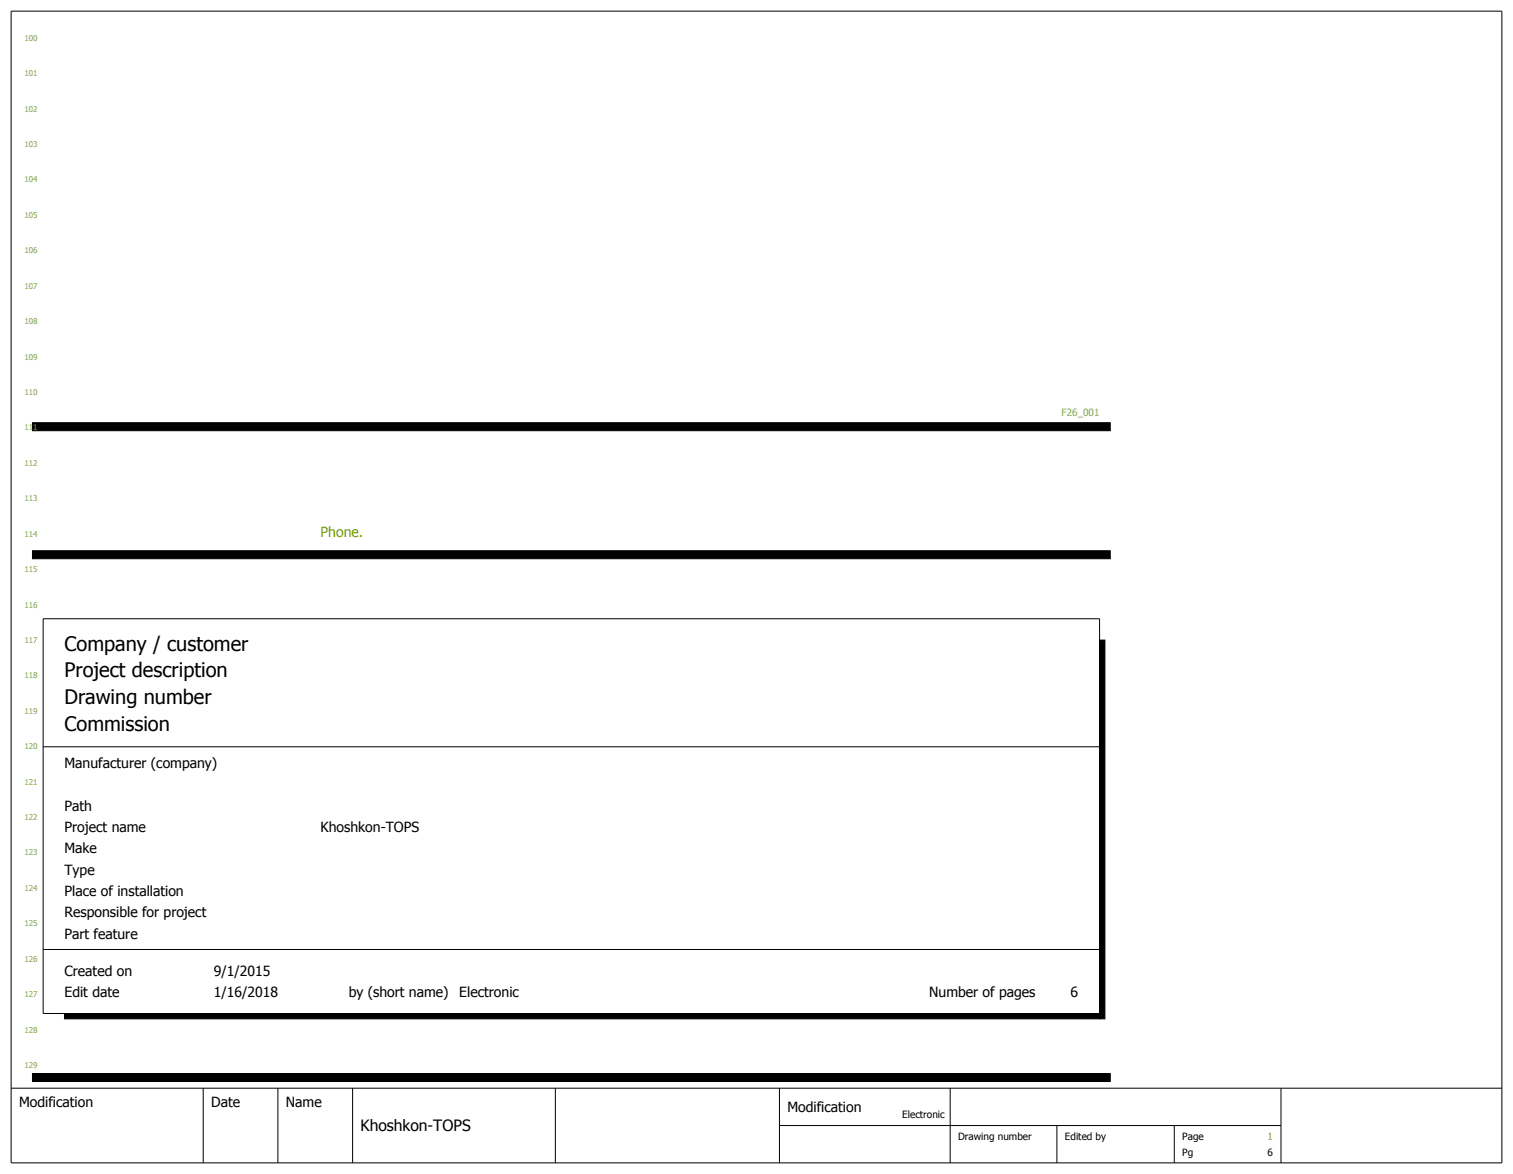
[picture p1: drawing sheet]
<svg xmlns="http://www.w3.org/2000/svg" width="567mm" height="440mm" viewBox="0 0 567 440" stroke-linecap="round" stroke-linejoin="round" font-family="sans-serif">
<defs><g id="words">
<g font-size="7.5">
<text x="24.2" y="244">Company / customer</text>
<text x="24.2" y="254">Project description</text>
<text x="24.2" y="264">Drawing number</text>
<text x="24.2" y="274">Commission</text>
</g>
<text font-size="5.9" x="135.2" y="424">Khoshkon-TOPS</text>
<text font-size="5.3" fill="#7ca500" x="120.2" y="201.5">Phone.</text>
<g font-size="5.3">
<text x="24.2" y="288">Manufacturer (company)</text>
<text x="24.2" y="304">Path</text>
<text x="24.2" y="312">Project name</text>
<text x="120.2" y="312">Khoshkon-TOPS</text>
<text x="24.2" y="320">Make</text>
<text x="24.2" y="328">Type</text>
<text x="24.2" y="336">Place of installation</text>
<text x="24.2" y="344">Responsible for project</text>
<text x="24.2" y="352">Part feature</text>
<text x="24.2" y="365.8">Created on</text>
<text x="80.2" y="365.8">9/1/2015</text>
<text x="24.2" y="373.8">Edit date</text>
<text x="80.2" y="373.8">1/16/2018</text>
<text x="130.7" y="373.8">by (short name)</text>
<text x="172.2" y="373.8">Electronic</text>
<text x="348.3" y="373.8">Number of pages</text>
<text x="401.3" y="373.8">6</text>
<text x="7.2" y="414.8">Modification</text>
<text x="79.2" y="414.8">Date</text>
<text x="107.2" y="414.8">Name</text>
<text x="295.2" y="416.8">Modification</text>
</g>
<g font-size="3.7" fill="#7ca552">
<text x="397.9" y="156">F26_001</text>
<text x="475.1" y="427.5">1</text>
</g>
<g font-size="3.7">
<text x="338.2" y="419.2">Electronic</text>
<text x="359.2" y="427.5">Drawing number</text>
<text x="399.2" y="427.5">Edited by</text>
<text x="443.2" y="427.5">Page</text>
<text x="443.2" y="433.5">Pg</text>
<text x="475.1" y="433.5">6</text>
</g>
<g font-size="3" fill="#7ca552">
<text x="9.2" y="15.3">100</text>
<text x="9.2" y="28.6">101</text>
<text x="9.2" y="41.8">102</text>
<text x="9.2" y="55.1">103</text>
<text x="9.2" y="68.4">104</text>
<text x="9.2" y="81.7">105</text>
<text x="9.2" y="95">106</text>
<text x="9.2" y="108.2">107</text>
<text x="9.2" y="121.5">108</text>
<text x="9.2" y="134.8">109</text>
<text x="9.2" y="148.1">110</text>
<text x="9.2" y="161.4">111</text>
<text x="9.2" y="174.6">112</text>
<text x="9.2" y="187.9">113</text>
<text x="9.2" y="201.2">114</text>
<text x="9.2" y="214.5">115</text>
<text x="9.2" y="227.8">116</text>
<text x="9.2" y="241">117</text>
<text x="9.2" y="254.3">118</text>
<text x="9.2" y="267.6">119</text>
<text x="9.2" y="280.9">120</text>
<text x="9.2" y="294.2">121</text>
<text x="9.2" y="307.4">122</text>
<text x="9.2" y="320.7">123</text>
<text x="9.2" y="334">124</text>
<text x="9.2" y="347.3">125</text>
<text x="9.2" y="360.6">126</text>
<text x="9.2" y="373.8">127</text>
<text x="9.2" y="387.1">128</text>
<text x="9.2" y="400.4">129</text>
</g>
</g></defs>
<path d="M0 0h567.1v440.2h-567.1z" fill="#fff" stroke="#fff" stroke-width=".37"/>
<g fill="none" stroke="#000" stroke-width=".37">
<path d="M4.2 4.2h558.8v431.8h-558.8zM16.2 232h396v148h-396zM16.2 280h396M16.2 356h396M4.2 408h558.8M76.2 408v28M104.2 408v28M132.2 408v28M208.2 408v28M292.2 408v28M356.2 408v28M480.2 408v28"/>
<path d="M292.2 422h188M396.2 422v14M440.2 422v14"/>
</g>
<path d="M12.2 158.5h404v3h-404zM12.2 206.5h404v3h-404zM24.2 380h388v2h-388zM412.2 240h2v142h-2zM12.2 402.5h404v3h-404z" fill="#000" stroke="#000" stroke-width=".37"/>
<use href="#words"/>
</svg>
